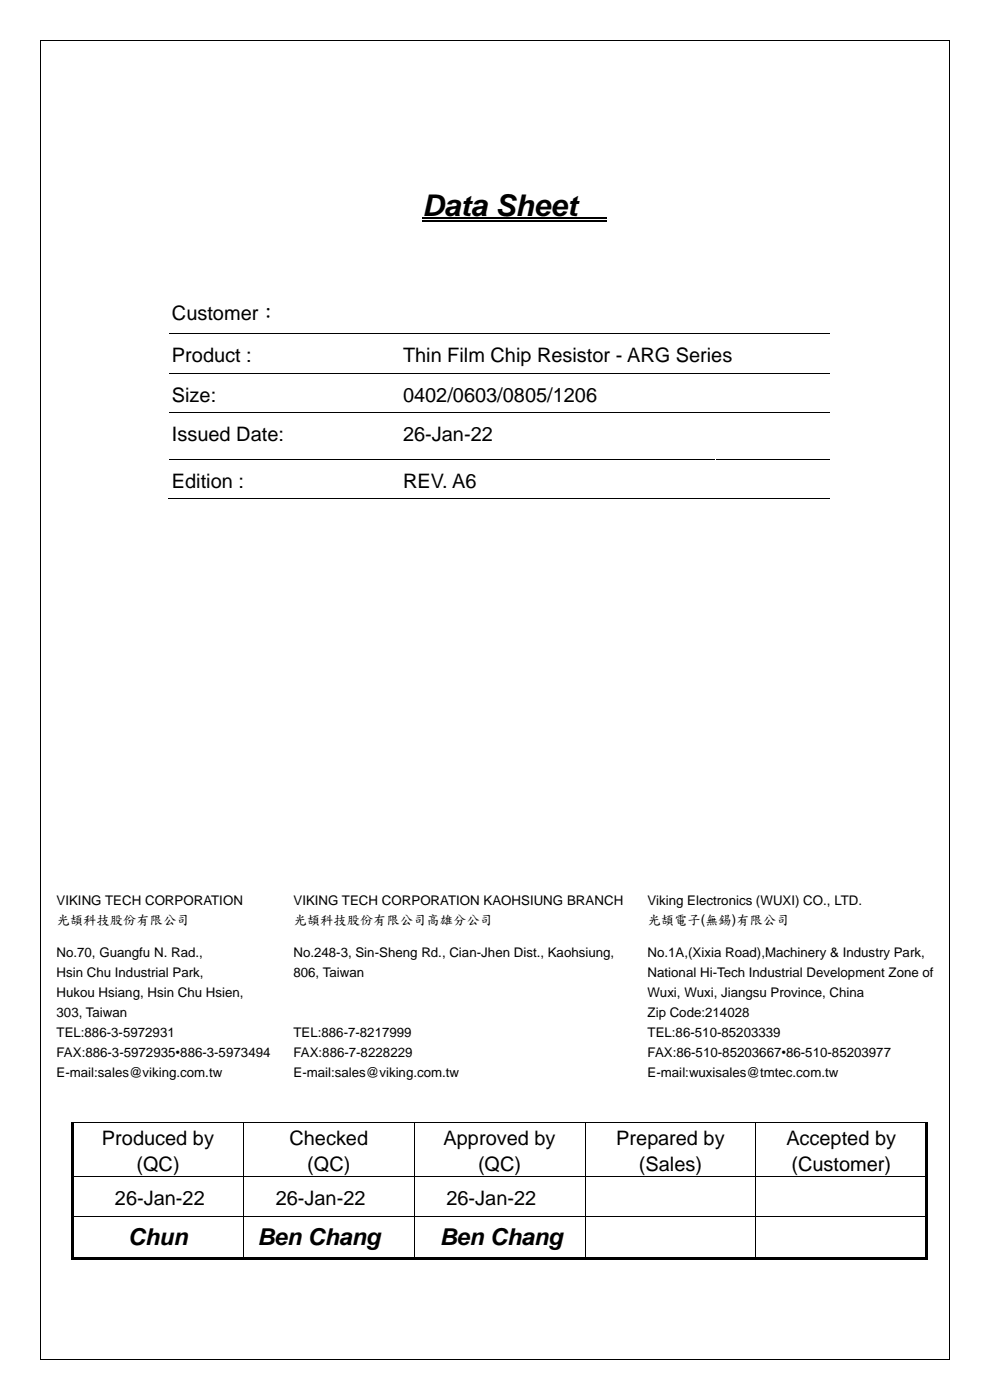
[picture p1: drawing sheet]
<svg xmlns="http://www.w3.org/2000/svg" width="210mm" height="297mm" viewBox="0 0 210 297" stroke-linecap="round" stroke-linejoin="round" font-family="sans-serif">
<defs><g id="words">
<text font-size="6.3" x="89.6" y="45.8">Data Sheet</text>
<g font-size="4.9">
<text x="27.2" y="264.2">Chun</text>
<text x="54.6" y="264.2">Ben Chang</text>
<text x="93.3" y="264.2">Ben Chang</text>
</g>
<g font-size="4.2">
<text x="36.5" y="68">Customer：</text>
<text x="36.5" y="76.9">Product :</text>
<text x="85.5" y="76.9">Thin Film Chip Resistor - ARG Series</text>
<text x="36.5" y="85.2">Size:</text>
<text x="85.5" y="85.2">0402/0603/0805/1206</text>
<text x="36.5" y="93.6">Issued Date:</text>
<text x="85.5" y="93.6">26-Jan-22</text>
<text x="36.5" y="103.5">Edition :</text>
<text x="85.5" y="103.5">REV. A6</text>
<text x="21.6" y="242.8">Produced by</text>
<text x="61.4" y="242.8">Checked</text>
<text x="94.1" y="242.8">Approved by</text>
<text x="130.7" y="242.8">Prepared by</text>
<text x="166.8" y="242.8">Accepted by</text>
<text x="28.9" y="248.5">(QC)</text>
<text x="65.2" y="248.5">(QC)</text>
<text x="101.4" y="248.5">(QC)</text>
<text x="135.5" y="248.5">(Sales)</text>
<text x="167.9" y="248.5">(Customer)</text>
<text x="24.4" y="255.6">26-Jan-22</text>
<text x="58.5" y="255.6">26-Jan-22</text>
<text x="94.7" y="255.6">26-Jan-22</text>
</g>
<g font-size="2.8">
<text x="12" y="192">VIKING TECH CORPORATION</text>
<text x="12" y="195.9">光頡</text>
<text x="17.7" y="195.9">科技股份有限公司</text>
<text x="62.3" y="192">VIKING TECH CORPORATION KAOHSIUNG BRANCH</text>
<text x="62.3" y="195.9">光頡</text>
<text x="67.9" y="195.9">科技股份有限公司高雄分公司</text>
<text x="137.4" y="192">Viking Electronics (WUXI) CO., LTD.</text>
<text x="137.4" y="195.9">光頡</text>
<text x="143" y="195.9">電子(無錫)有限公司</text>
<text x="12" y="203">No.70, Guangfu N. Rad.,</text>
<text x="62.3" y="203">No.248-3, Sin-Sheng Rd., Cian-Jhen Dist., Kaohsiung,</text>
<text x="137.4" y="203">No.1A,(Xixia Road),Machinery &amp; Industry Park,</text>
<text x="12" y="207.3">Hsin Chu Industrial Park,</text>
<text x="62.3" y="207.3">806, Taiwan</text>
<text x="137.4" y="207.3">National Hi-Tech Industrial Development Zone of</text>
<text x="12" y="211.5">Hukou Hsiang, Hsin Chu Hsien,</text>
<text x="12" y="215.7">303, Taiwan</text>
<text x="137.4" y="211.5">Wuxi, Wuxi, Jiangsu Province, China</text>
<text x="137.4" y="215.7">Zip Code:214028</text>
<text x="12" y="220">TEL:886-3-5972931</text>
<text x="62.3" y="220">TEL:886-7-8217999</text>
<text x="137.4" y="220">TEL:86-510-85203339</text>
<text x="12" y="224.2">FAX:886-3-5972935•886-3-5973494</text>
<text x="62.3" y="224.2">FAX:886-7-8228229</text>
<text x="137.4" y="224.2">FAX:86-510-85203667•86-510-85203977</text>
<text x="12" y="228.4">E-mail:sales@viking.com.tw</text>
<text x="62.3" y="228.4">E-mail:sales@viking.com.tw</text>
<text x="137.4" y="228.4">E-mail:wuxisales@tmtec.com.tw</text>
</g>
</g></defs>
<path d="M89.6 46.3h39.2M89.6 47h39.2" fill="none" stroke="#000" stroke-width=".34"/>
<path d="M36 70.8h49M36 79.2h49M85.2 70.8h90.8M85.2 79.2h90.8M36 87.6h49M85.2 87.6h66.4M151.8 87.6h24.2" fill="none" stroke="#000" stroke-width=".21"/>
<g fill="#000">
<path d="M85 70.7h.2v.2h-.2z" fill-rule="evenodd"/>
<path d="M85 79.1h.2v.2h-.2z" fill-rule="evenodd"/>
<path d="M85 87.5h.2v.1h-.2z" fill-rule="evenodd"/>
<path d="M151.6 87.5h.2v.1h-.2z" fill-rule="evenodd"/>
</g>
<path d="M151.6 87.6h.2v9.7h-.2z" fill-rule="evenodd" fill="#fff"/>
<path d="M36 97.4h49M85.2 97.4h66.4M151.8 97.4h24.2M35.7 105.8h115.9" fill="none" stroke="#000" stroke-width=".21"/>
<g fill="#000">
<path d="M85 97.3h.2v.2h-.2z" fill-rule="evenodd"/>
<path d="M151.6 97.3h.2v.2h-.2z" fill-rule="evenodd"/>
<path d="M84.8 105.7h.1v.2h-.1z" fill-rule="evenodd"/>
</g>
<path d="M151.6 97.5h.2v8.2h-.2z" fill-rule="evenodd" fill="#fff"/>
<g fill="#000">
<path d="M8.5 8.5h.1v.1h-.1z" fill-rule="evenodd"/>
<path d="M8.5 8.5h.1v.1h-.1z" fill-rule="evenodd"/>
<path d="M201.4 8.5h.2v.1h-.2z" fill-rule="evenodd"/>
<path d="M201.4 8.5h.2v.1h-.2z" fill-rule="evenodd"/>
<path d="M151.6 105.7h.2v.2h-.2z" fill-rule="evenodd"/>
<path d="M51.6 237.9h.1v.2h-.1z" fill-rule="evenodd"/>
<path d="M60.4 237.9h.1v.2h-.1z" fill-rule="evenodd"/>
<path d="M87.8 237.9h.2v.2h-.2z" fill-rule="evenodd"/>
<path d="M124.1 237.9h.1v.2h-.1z" fill-rule="evenodd"/>
<path d="M135.5 237.9h.2v.2h-.2z" fill-rule="evenodd"/>
<path d="M160.3 237.9h.1v.2h-.1z" fill-rule="evenodd"/>
<path d="M196.3 237.9h.6v.2h-.6z" fill-rule="evenodd"/>
<path d="M15.2 238.1h.5v11.3h-.5z" fill-rule="evenodd"/>
<path d="M15.2 249.4h.5v.2h-.5z" fill-rule="evenodd"/>
<path d="M15.2 249.6h.5v8.4h-.5z" fill-rule="evenodd"/>
<path d="M15.2 258h.5v.2h-.5z" fill-rule="evenodd"/>
<path d="M51.6 249.4h.1v.2h-.1z" fill-rule="evenodd"/>
<path d="M51.6 258h.1v.2h-.1z" fill-rule="evenodd"/>
<path d="M87.8 249.4h.2v.2h-.2z" fill-rule="evenodd"/>
<path d="M87.8 258h.2v.2h-.2z" fill-rule="evenodd"/>
<path d="M124.1 249.4h.1v.2h-.1z" fill-rule="evenodd"/>
<path d="M124.1 258h.1v.2h-.1z" fill-rule="evenodd"/>
<path d="M160.3 249.4h.1v.2h-.1z" fill-rule="evenodd"/>
<path d="M160.3 258h.1v.2h-.1z" fill-rule="evenodd"/>
<path d="M196.3 238.1h.6v11.3h-.6z" fill-rule="evenodd"/>
<path d="M196.3 249.4h.6v.2h-.6z" fill-rule="evenodd"/>
<path d="M196.3 249.6h.6v8.4h-.6z" fill-rule="evenodd"/>
<path d="M196.3 258h.6v.2h-.6z" fill-rule="evenodd"/>
<path d="M15.2 258.2h.5v8.4h-.5z" fill-rule="evenodd"/>
<path d="M15.2 266.6h.5v.6h-.5z" fill-rule="evenodd"/>
<path d="M15.2 266.6h.5v.6h-.5z" fill-rule="evenodd"/>
<path d="M15.7 266.6h35.9v.6h-35.9z" fill-rule="evenodd"/>
<path d="M51.6 266.6h.5v.6h-.5z" fill-rule="evenodd"/>
<path d="M52.1 266.6h35.7v.6h-35.7z" fill-rule="evenodd"/>
<path d="M87.8 266.6h.5v.6h-.5z" fill-rule="evenodd"/>
<path d="M88.3 266.6h35.8v.6h-35.8z" fill-rule="evenodd"/>
<path d="M124.1 266.6h.5v.6h-.5z" fill-rule="evenodd"/>
<path d="M124.6 266.6h35.7v.6h-35.7z" fill-rule="evenodd"/>
<path d="M160.3 266.6h.5v.6h-.5z" fill-rule="evenodd"/>
<path d="M160.8 266.6h35.5v.6h-35.5z" fill-rule="evenodd"/>
<path d="M196.3 258.2h.6v8.4h-.6z" fill-rule="evenodd"/>
<path d="M196.3 266.6h.6v.6h-.6z" fill-rule="evenodd"/>
<path d="M196.3 266.6h.6v.6h-.6z" fill-rule="evenodd"/>
<path d="M8.5 288.4h.1v.2h-.1z" fill-rule="evenodd"/>
<path d="M8.5 288.4h.1v.2h-.1z" fill-rule="evenodd"/>
<path d="M201.4 288.4h.2v.2h-.2z" fill-rule="evenodd"/>
<path d="M201.4 288.4h.2v.2h-.2z" fill-rule="evenodd"/>
</g>
<g fill="none" stroke="#000" stroke-width=".21">
<path d="M8.6 8.6v279.8M8.6 8.6h192.8M201.5 8.6v279.8M151.8 105.8h24.2M15.2 238h36.4M51.7 238.1v11.3M51.7 238h8.7M60.5 238h27.3M87.9 238.1v11.3M88 238h36.1M124.1 238.1v11.3M124.2 238h11.3"/>
<path d="M135.7 238h24.6M160.4 238.1v11.3M160.4 238h35.9M15.7 249.5h35.9M15.7 258.1h35.9M51.7 249.6v8.4M51.7 258.2v8.4M51.7 249.5h36.1M51.7 258.1h36.1M87.9 249.6v8.4M87.9 258.2v8.4M88 249.5h36.1"/>
<path d="M88 258.1h36.1M124.1 249.6v8.4M124.1 258.2v8.4M124.2 249.5h36.1M124.2 258.1h36.1M160.4 249.6v8.4M160.4 258.2v8.4M160.4 249.5h35.9M160.4 258.1h35.9M8.6 288.5h192.8"/>
</g>
<use href="#words"/>
</svg>
